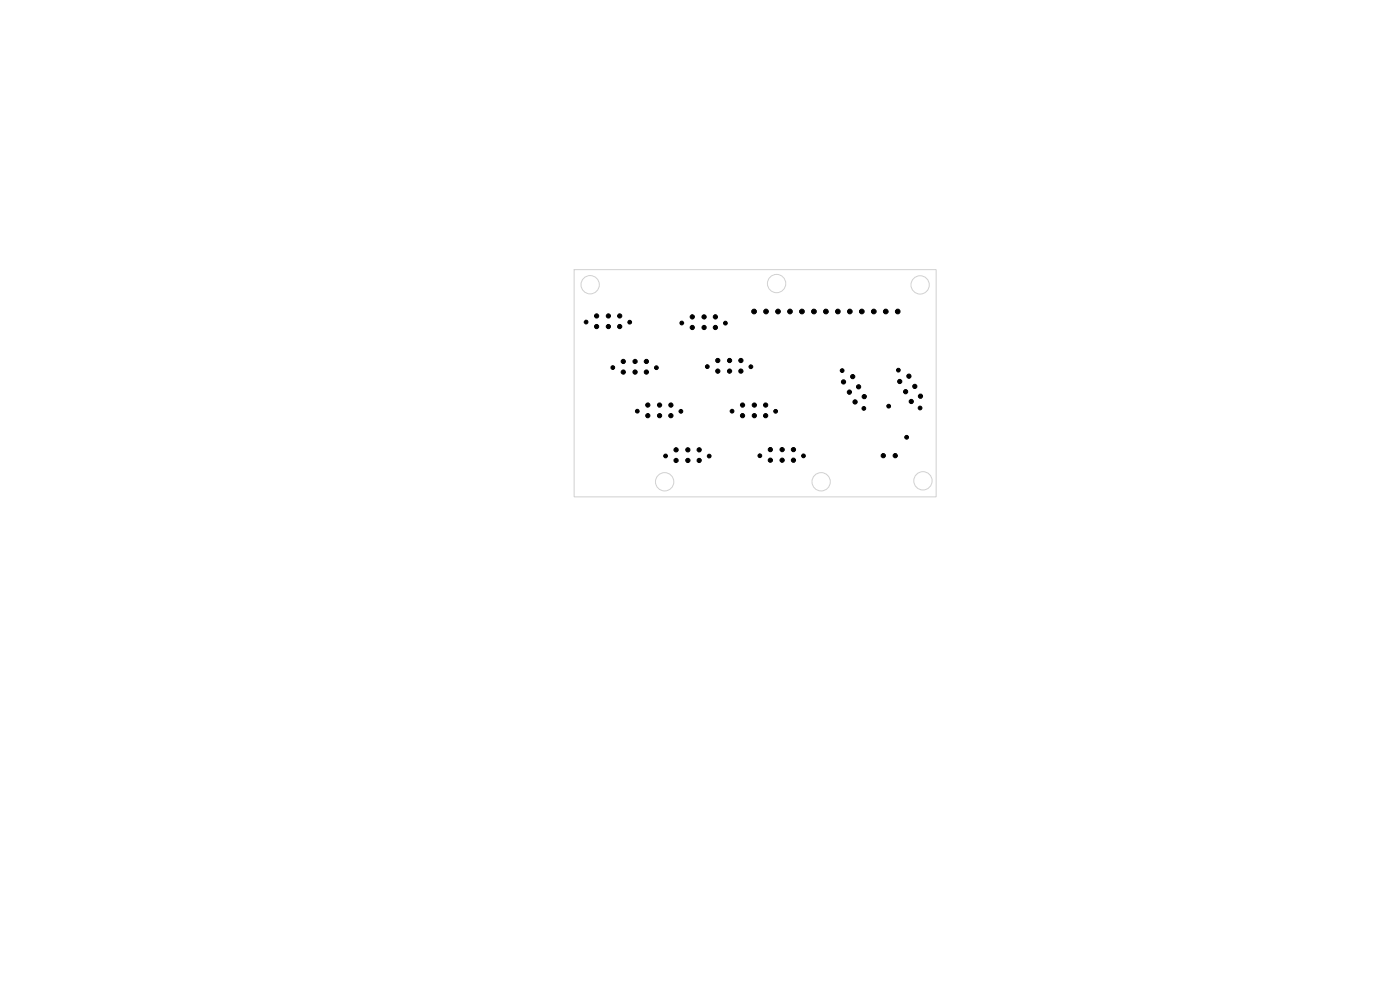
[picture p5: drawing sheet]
<svg xmlns="http://www.w3.org/2000/svg" width="297mm" height="210mm" viewBox="0 0 297 210" stroke-linecap="round" stroke-linejoin="round" font-family="sans-serif">
<g fill="none" stroke="#d0d2cd" stroke-width=".21">
<path d="M121.8 57.2h76.8v48.2h-76.8z"/>
<circle cx="125.2" cy="60.4" r="1.94"/>
<circle cx="164.7" cy="60.2" r="1.94"/>
<circle cx="195.2" cy="60.4" r="1.94"/>
<circle cx="141" cy="102.2" r="1.94"/>
<circle cx="174.2" cy="102.2" r="1.94"/>
<circle cx="195.8" cy="102" r="1.94"/>
</g>
<g fill="#000" stroke="#000" stroke-width=".21">
<circle cx="124.3" cy="68.3" r=".4"/>
<circle cx="126.6" cy="67" r=".45"/>
<circle cx="126.6" cy="69.3" r=".45"/>
<circle cx="129.1" cy="69.3" r=".45"/>
<circle cx="129.1" cy="67" r=".45"/>
<circle cx="130" cy="78" r=".4"/>
<circle cx="131.5" cy="67" r=".45"/>
<circle cx="131.5" cy="69.3" r=".45"/>
<circle cx="132.2" cy="78.9" r=".45"/>
<circle cx="132.2" cy="76.7" r=".45"/>
<circle cx="133.6" cy="68.3" r=".4"/>
<circle cx="134.7" cy="78.9" r=".45"/>
<circle cx="134.7" cy="76.7" r=".45"/>
<circle cx="137.1" cy="78.9" r=".45"/>
<circle cx="137.1" cy="76.7" r=".45"/>
<circle cx="139.3" cy="78" r=".4"/>
<circle cx="144.6" cy="68.5" r=".4"/>
<circle cx="146.9" cy="67.2" r=".45"/>
<circle cx="146.9" cy="69.5" r=".45"/>
<circle cx="149.4" cy="67.2" r=".45"/>
<circle cx="149.4" cy="69.5" r=".45"/>
<circle cx="150" cy="77.8" r=".4"/>
<circle cx="151.8" cy="67.2" r=".45"/>
<circle cx="151.8" cy="69.5" r=".45"/>
<circle cx="152.3" cy="76.5" r=".45"/>
<circle cx="152.3" cy="78.7" r=".45"/>
<circle cx="153.9" cy="68.5" r=".4"/>
<circle cx="154.8" cy="76.5" r=".45"/>
<circle cx="154.8" cy="78.7" r=".45"/>
<circle cx="157.2" cy="76.5" r=".45"/>
<circle cx="157.2" cy="78.7" r=".45"/>
<circle cx="159.3" cy="77.8" r=".4"/>
<circle cx="160" cy="66.1" r=".5"/>
<circle cx="162.5" cy="66.1" r=".5"/>
<circle cx="165.1" cy="66.1" r=".5"/>
<circle cx="167.6" cy="66.1" r=".5"/>
<circle cx="170.1" cy="66.1" r=".5"/>
<circle cx="172.7" cy="66.1" r=".5"/>
<circle cx="175.2" cy="66.1" r=".5"/>
<circle cx="177.8" cy="66.1" r=".5"/>
<circle cx="178.7" cy="78.6" r=".4"/>
<circle cx="180.3" cy="66.1" r=".5"/>
<circle cx="180.9" cy="79.9" r=".45"/>
<circle cx="182.8" cy="66.1" r=".5"/>
<circle cx="185.4" cy="66.1" r=".5"/>
<circle cx="187.9" cy="66.1" r=".5"/>
<circle cx="190.5" cy="66.1" r=".5"/>
<circle cx="190.6" cy="78.5" r=".4"/>
<circle cx="192.8" cy="79.8" r=".45"/>
<circle cx="135.2" cy="87.2" r=".4"/>
<circle cx="137.4" cy="85.9" r=".45"/>
<circle cx="137.4" cy="88.2" r=".45"/>
<circle cx="139.9" cy="85.9" r=".45"/>
<circle cx="139.9" cy="88.2" r=".45"/>
<circle cx="141.2" cy="96.7" r=".4"/>
<circle cx="142.3" cy="85.9" r=".45"/>
<circle cx="142.3" cy="88.2" r=".45"/>
<circle cx="143.4" cy="97.7" r=".45"/>
<circle cx="143.4" cy="95.4" r=".45"/>
<circle cx="144.5" cy="87.3" r=".4"/>
<circle cx="145.9" cy="97.7" r=".45"/>
<circle cx="145.9" cy="95.4" r=".45"/>
<circle cx="148.3" cy="97.7" r=".45"/>
<circle cx="148.3" cy="95.4" r=".45"/>
<circle cx="150.4" cy="96.8" r=".4"/>
<circle cx="155.3" cy="87.2" r=".4"/>
<circle cx="157.5" cy="85.9" r=".45"/>
<circle cx="157.5" cy="88.2" r=".45"/>
<circle cx="160" cy="85.9" r=".45"/>
<circle cx="160" cy="88.2" r=".45"/>
<circle cx="161.2" cy="96.7" r=".4"/>
<circle cx="162.4" cy="85.9" r=".45"/>
<circle cx="162.4" cy="88.2" r=".45"/>
<circle cx="163.4" cy="97.6" r=".45"/>
<circle cx="163.4" cy="95.4" r=".45"/>
<circle cx="164.6" cy="87.3" r=".4"/>
<circle cx="165.9" cy="97.6" r=".45"/>
<circle cx="165.9" cy="95.4" r=".45"/>
<circle cx="168.3" cy="97.6" r=".45"/>
<circle cx="168.3" cy="95.4" r=".45"/>
<circle cx="170.4" cy="96.7" r=".4"/>
<circle cx="178.9" cy="81" r=".45"/>
<circle cx="180.2" cy="83.2" r=".45"/>
<circle cx="181.4" cy="85.3" r=".45"/>
<circle cx="182.1" cy="82.1" r=".45"/>
<circle cx="183.3" cy="86.6" r=".4"/>
<circle cx="183.3" cy="84.1" r=".45"/>
<circle cx="187.4" cy="96.7" r=".45"/>
<circle cx="188.5" cy="86.2" r=".4"/>
<circle cx="189.9" cy="96.7" r=".45"/>
<circle cx="190.9" cy="80.9" r=".45"/>
<circle cx="192.1" cy="83.1" r=".45"/>
<circle cx="192.3" cy="92.8" r=".4"/>
<circle cx="193.3" cy="85.2" r=".45"/>
<circle cx="194.1" cy="82" r=".45"/>
<circle cx="195.2" cy="86.5" r=".4"/>
<circle cx="195.3" cy="84" r=".45"/>
</g>
</svg>
